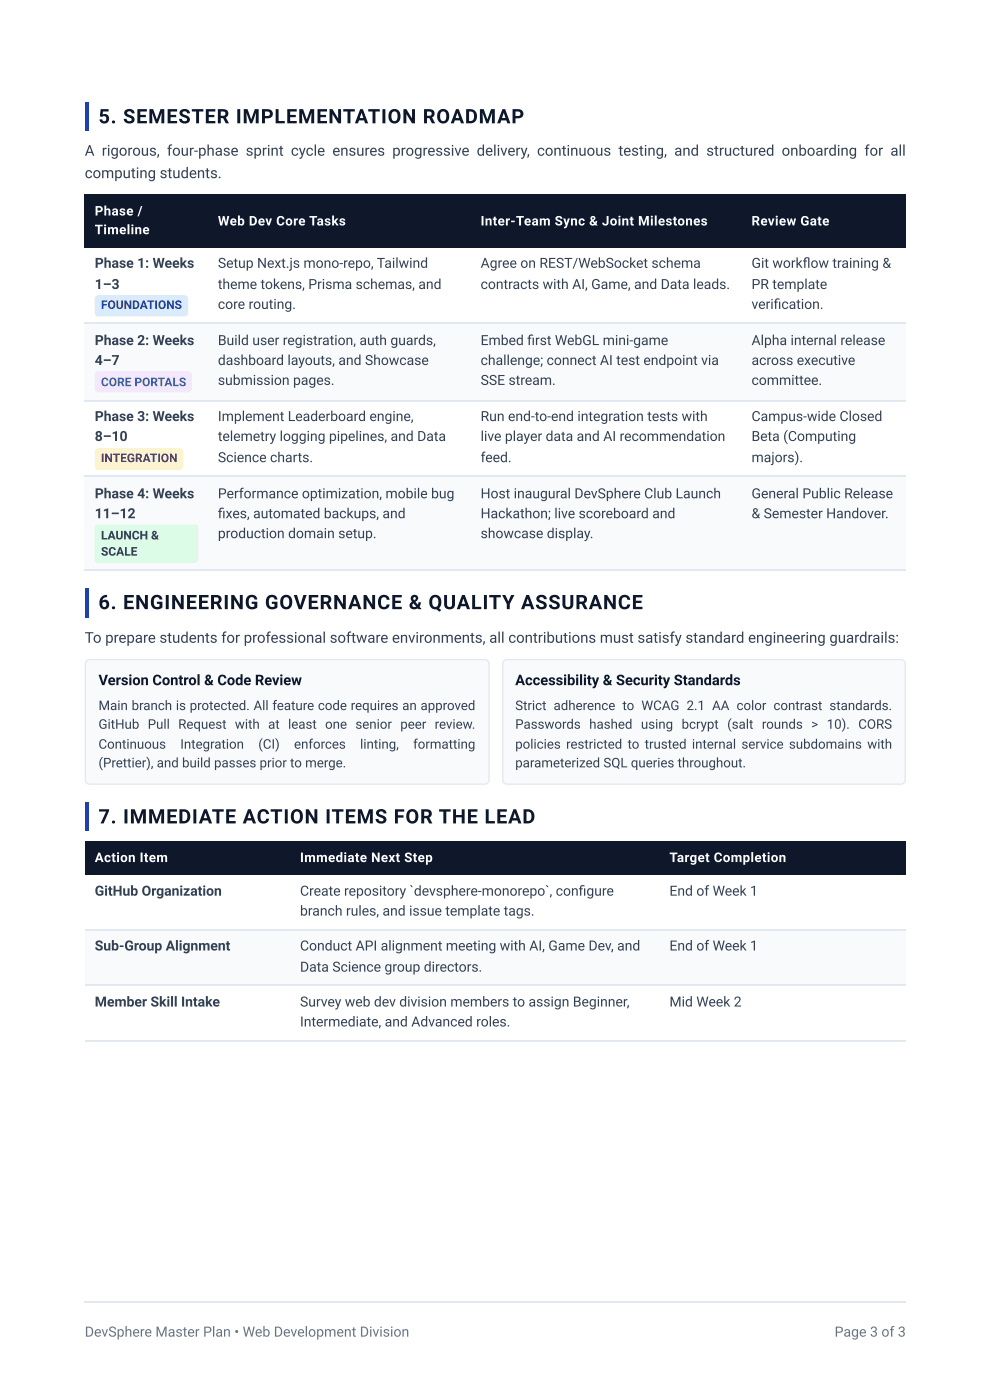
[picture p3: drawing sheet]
<svg xmlns="http://www.w3.org/2000/svg" width="210mm" height="297mm" viewBox="0 0 210 297" stroke-linecap="round" stroke-linejoin="round" font-family="sans-serif">
<defs><g id="words">
<g font-size="4.2" fill="#0f172a">
<text x="20.9" y="26.2">5. SEMESTER IMPLEMENTATION ROADMAP</text>
<text x="20.9" y="129.4">6. ENGINEERING GOVERNANCE &amp; QUALITY ASSURANCE</text>
<text x="20.9" y="174.9">7. IMMEDIATE ACTION ITEMS FOR THE LEAD</text>
</g>
<g font-size="3.2" fill="#334155">
<text x="18" y="33.1">A rigorous, four-phase sprint cycle ensures progressive delivery, continuous testing, and structured onboarding for all</text>
<text x="18" y="37.8">computing students.</text>
<text x="18" y="136.5">To prepare students for professional software environments, all contributions must satisfy standard engineering guardrails:</text>
</g>
<g font-size="3.1" fill="#0f172a">
<text x="20.9" y="145.5">Version Control &amp; Code Review</text>
<text x="109.4" y="145.5">Accessibility &amp; Security Standards</text>
</g>
<g font-size="3" fill="#334155">
<text x="20.1" y="56.9">Phase 1: Weeks</text>
<text x="46.3" y="56.9">Setup Next.js mono-repo, Tailwind</text>
<text x="102.1" y="56.9">Agree on REST/WebSocket schema</text>
<text x="159.6" y="56.9">Git workfl ow training &amp;</text>
<text x="20.1" y="61.4">1–3</text>
<text x="46.3" y="61.4">theme tokens, Prisma schemas, and</text>
<text x="46.3" y="65.6">core routing.</text>
<text x="102.1" y="61.4">contracts with AI, Game, and Data leads.</text>
<text x="159.6" y="61.4">PR template</text>
<text x="159.6" y="65.6">verifi cation.</text>
<text x="20.1" y="73.3">Phase 2: Weeks</text>
<text x="20.1" y="77.5">4–7</text>
<text x="46.3" y="73.3">Build user registration, auth guards,</text>
<text x="46.3" y="77.5">dashboard layouts, and Showcase</text>
<text x="102.1" y="73.3">Embed fi rst WebGL mini-game</text>
<text x="102.1" y="77.5">challenge; connect AI test endpoint via</text>
<text x="159.6" y="73.3">Alpha internal release</text>
<text x="159.6" y="77.5">across executive</text>
<text x="46.3" y="81.8">submission pages.</text>
<text x="102.1" y="81.8">SSE stream.</text>
<text x="159.6" y="81.8">committee.</text>
<text x="20.1" y="89.4">Phase 3: Weeks</text>
<text x="46.3" y="89.4">Implement Leaderboard engine,</text>
<text x="102.1" y="89.4">Run end-to-end integration tests with</text>
<text x="159.6" y="89.4">Campus-wide Closed</text>
<text x="20.1" y="93.7">8–10</text>
<text x="46.3" y="93.7">telemetry logging pipelines, and Data</text>
<text x="102.1" y="93.7">live player data and AI recommendation</text>
<text x="159.6" y="93.7">Beta (Computing</text>
<text x="46.3" y="98.2">Science charts.</text>
<text x="102.1" y="98.2">feed.</text>
<text x="159.6" y="98.2">majors).</text>
<text x="20.1" y="105.8">Phase 4: Weeks</text>
<text x="46.3" y="105.8">Performance optimization, mobile bug</text>
<text x="102.1" y="105.8">Host inaugural DevSphere Club Launch</text>
<text x="159.6" y="105.8">General Public Release</text>
<text x="20.1" y="110.1">11–12</text>
<text x="46.3" y="110.1">fi xes, automated backups, and</text>
<text x="102.1" y="110.1">Hackathon; live scoreboard and</text>
<text x="159.6" y="110.1">&amp; Semester Handover.</text>
<text x="46.3" y="114.3">production domain setup.</text>
<text x="102.1" y="114.3">showcase display.</text>
<text x="20.1" y="190.2">GitHub Organization</text>
<text x="63.7" y="190.2">Create repository `devsphere-monorepo`, confi gure</text>
<text x="142.2" y="190.2">End of Week 1</text>
<text x="63.7" y="194.5">branch rules, and issue template tags.</text>
<text x="20.1" y="201.9">Sub-Group Alignment</text>
<text x="63.7" y="201.9">Conduct API alignment meeting with AI, Game Dev, and</text>
<text x="142.2" y="201.9">End of Week 1</text>
<text x="63.7" y="206.4">Data Science group directors.</text>
<text x="20.1" y="213.8">Member Skill Intake</text>
<text x="63.7" y="213.8">Survey web dev division members to assign Beginner,</text>
<text x="142.2" y="213.8">Mid Week 2</text>
<text x="63.7" y="218">Intermediate, and Advanced roles.</text>
</g>
<g font-size="3" fill="#64748b">
<text x="18" y="283.9">DevSphere Master Plan • Web Development Division</text>
<text x="177.2" y="283.9">Page 3 of 3</text>
</g>
<g font-size="2.8" fill="#fff">
<text x="20.1" y="45.8">Phase /</text>
<text x="46.3" y="47.9">Web Dev Core Tasks</text>
<text x="102.1" y="47.9">Inter-Team Sync &amp; Joint Milestones</text>
<text x="159.6" y="47.9">Review Gate</text>
<text x="20.1" y="49.7">Timeline</text>
<text x="20.1" y="183.1">Action Item</text>
<text x="63.7" y="183.1">Immediate Next Step</text>
<text x="142.2" y="183.1">Target Completion</text>
</g>
<g font-size="2.8" fill="#334155">
<text x="20.9" y="150.8">Main branch is protected. All feature code requires an approved</text>
<text x="20.9" y="154.8">GitHub Pull Request with at least one senior peer review.</text>
<text x="109.4" y="150.8">Strict adherence to WCAG 2.1 AA color contrast standards.</text>
<text x="109.4" y="154.8">Passwords hashed using bcrypt (salt rounds &gt; 10). CORS</text>
<text x="20.9" y="159">Continuous</text>
<text x="38.3" y="159">Integration</text>
<text x="54.8" y="159">(CI)</text>
<text x="62.4" y="159">enforces</text>
<text x="76.5" y="159">linting,</text>
<text x="87.7" y="159">formatting</text>
<text x="109.4" y="159">policies restricted to trusted internal service subdomains with</text>
<text x="20.9" y="163">(Prettier), and build passes prior to merge.</text>
<text x="109.4" y="163">parameterized SQL queries throughout.</text>
</g>
<text font-size="2.5" fill="#1e40af" x="21.4" y="65.6">FOUNDATIONS</text>
<text font-size="2.5" fill="#6b21a8" x="21.4" y="82">CORE PORTALS</text>
<text font-size="2.5" fill="#92400e" x="21.4" y="98.2">INTEGRATION</text>
<g font-size="2.5" fill="#166534">
<text x="21.4" y="114.6">LAUNCH &amp;</text>
<text x="21.4" y="118">SCALE</text>
</g>
</g></defs>
<path d="M18 21.7h.8v6.1h-.8z" fill="#2563eb"/>
<g fill="#0f172a">
<path d="M18 41.3h26.2v11.4h-26.2z"/>
<path d="M44.2 41.3h55.8v11.4h-55.8z"/>
<path d="M100 41.3h57.4v11.4h-57.4z"/>
<path d="M157.4 41.3h35v11.4h-35z"/>
</g>
<g fill="#f8fafc">
<path d="M18 68.8h26.2v16.1h-26.2z"/>
<path d="M44.2 68.8h55.8v16.1h-55.8z"/>
<path d="M100 68.8h57.4v16.1h-57.4z"/>
<path d="M157.4 68.8h35v16.1h-35z"/>
<path d="M18 101.3h26.2v19.9h-26.2z"/>
<path d="M44.2 101.3h55.8v19.9h-55.8z"/>
<path d="M100 101.3h57.4v19.9h-57.4z"/>
<path d="M157.4 101.3h35v19.9h-35z"/>
</g>
<path d="M18 68.7h174.4M18 85.1h174.4M18 101.2h174.4M18 121h174.4" fill="none" stroke="#e2e8f0" stroke-width=".26"/>
<g fill="#2563eb">
<path d="M18 124.9h.8v6.3h-.8z"/>
<path d="M18 170.4h.8v6.1h-.8z"/>
</g>
<g fill="#0f172a">
<path d="M18 178.6h43.6v7.1h-43.6z"/>
<path d="M61.6 178.6h78.4v7.1h-78.4z"/>
<path d="M140 178.6h52.4v7.1h-52.4z"/>
</g>
<g fill="#f8fafc">
<path d="M18 197.4h43.6v11.9h-43.6z"/>
<path d="M61.6 197.4h78.4v11.9h-78.4z"/>
<path d="M140 197.4h52.4v11.9h-52.4z"/>
</g>
<path d="M18 197.5h174.4M18 209.2h174.4M18 221.1h174.4" fill="none" stroke="#e2e8f0" stroke-width=".26"/>
<path d="M20.3 62.9l.6-.2h18.3a.79 .79 0 0 1 .8 .8v2.9a.79 .79 0 0 1-.8 .8h-18.3a.79 .79 0 0 1-.8-.8v-2.9z" fill="#dbeafe"/>
<path d="M20.3 79.1l.6-.3h19.1a.79 .79 0 0 1 .7 .8v3a.79 .79 0 0 1-.7 .7h-19.1a.79 .79 0 0 1-.8-.7v-3z" fill="#f3e8ff"/>
<path d="M20.3 95.5l.6-.2h17.2a.79 .79 0 0 1 .8 .7v3a.79 .79 0 0 1-.8 .7h-17.2a.79 .79 0 0 1-.8-.7v-3z" fill="#fef3c7"/>
<path d="M20.3 111.6l.6-.2h20.4a.79 .79 0 0 1 .8 .8v6.6a.79 .79 0 0 1-.8 .8h-20.4a.79 .79 0 0 1-.8-.8v-6.6z" fill="#dcfce7"/>
<path d="M18.4 140.4l.6-.3h83.9a.93 .93 0 0 1 .9 .9v24.6a.93 .93 0 0 1-.9 1h-83.9a.93 .93 0 0 1-.9-1v-24.6z" fill="#f8fafc"/>
<path d="M18.4 140.4l.6-.3h83.9a.93 .93 0 0 1 .9 .9v24.6a.93 .93 0 0 1-.9 1h-83.9a.93 .93 0 0 1-.9-1v-24.6z" fill="none" stroke="#e2e8f0" stroke-width=".26"/>
<path d="M107 140.4l.7-.3h83.6a.93 .93 0 0 1 .9 .9v24.6a.93 .93 0 0 1-.9 1h-83.6a.93 .93 0 0 1-.9-1v-24.6z" fill="#f8fafc"/>
<path d="M107 140.4l.7-.3h83.6a.93 .93 0 0 1 .9 .9v24.6a.93 .93 0 0 1-.9 1h-83.6a.93 .93 0 0 1-.9-1v-24.6zM18 276.6h174.4" fill="none" stroke="#e2e8f0" stroke-width=".26"/>
<use href="#words"/>
</svg>
